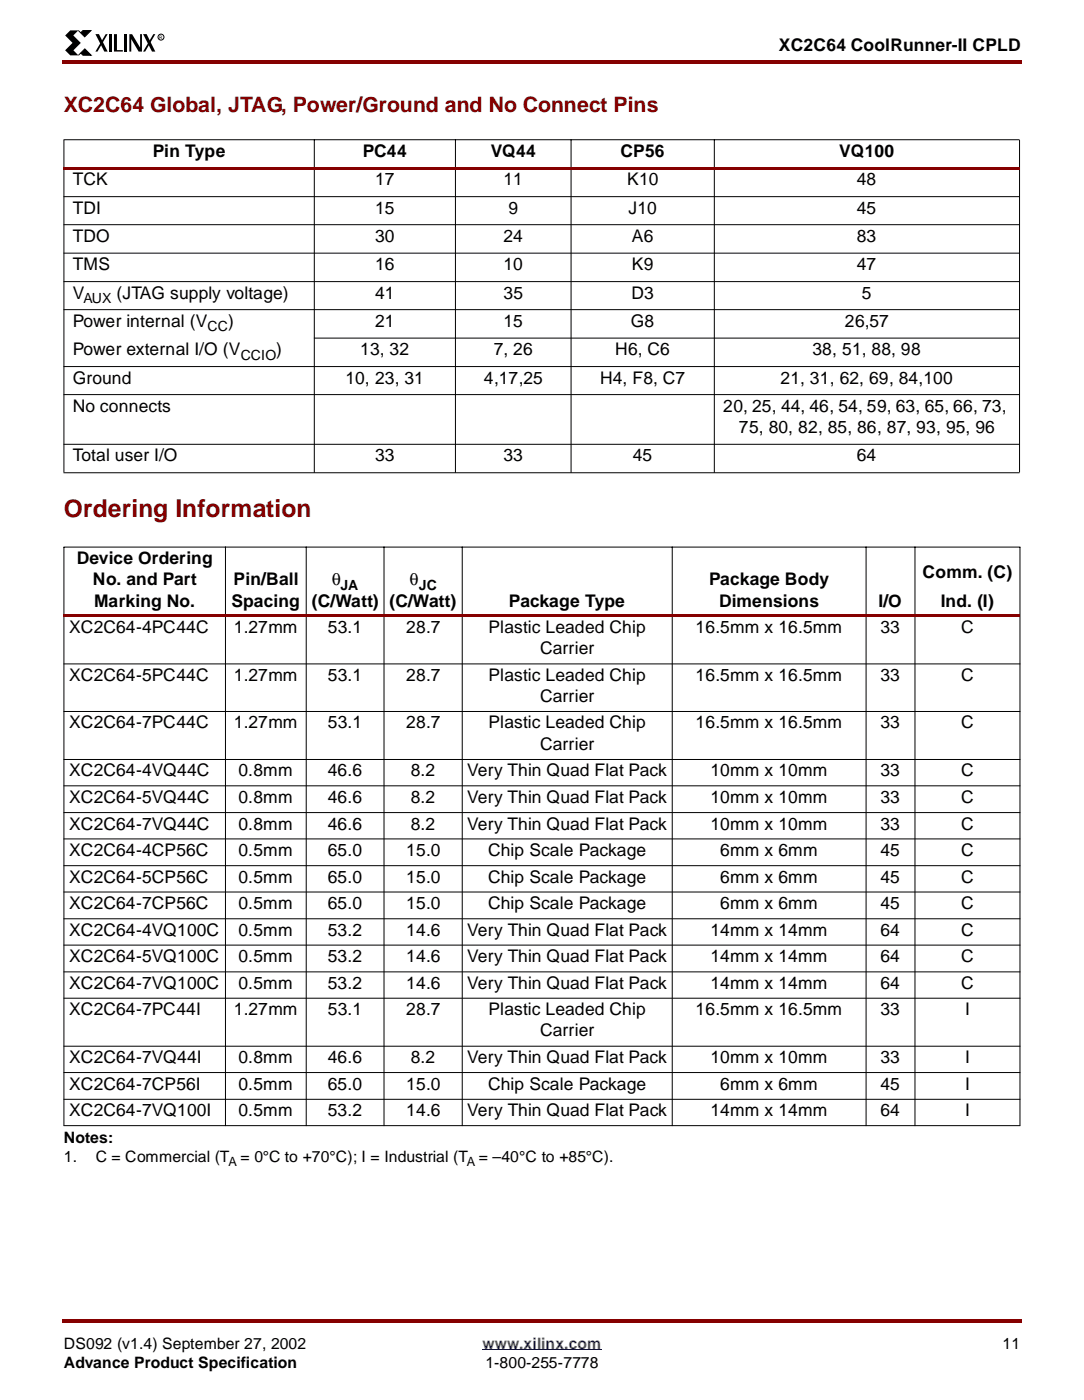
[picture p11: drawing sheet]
<svg xmlns="http://www.w3.org/2000/svg" width="216mm" height="279mm" viewBox="0 0 216 279" stroke-linecap="round" stroke-linejoin="round" font-family="sans-serif">
<defs><g id="words">
<text font-size="4.9" fill="#850000" x="12.7" y="103.1">Ordering Information</text>
<text font-size="4.2" fill="#850000" x="12.7" y="22.3">XC2C64 Global, JTAG, Power/Ground and No Connect Pins</text>
<g font-size="3.5">
<text x="155.1" y="10.2">XC2C64 CoolRunner-II CPLD</text>
<text x="30.4" y="31.3">Pin Type</text>
<text x="72.3" y="31.3">PC44</text>
<text x="97.7" y="31.3">VQ44</text>
<text x="123.6" y="31.3">CP56</text>
<text x="167.2" y="31.3">VQ100</text>
<text x="14.5" y="36.9">TCK</text>
<text x="74.7" y="36.9">17</text>
<text x="100.3" y="36.9">11</text>
<text x="124.9" y="36.9">K10</text>
<text x="170.6" y="36.9">48</text>
<text x="14.5" y="42.6">TDI</text>
<text x="74.7" y="42.6">15</text>
<text x="101.3" y="42.6">9</text>
<text x="125.2" y="42.6">J10</text>
<text x="170.6" y="42.6">45</text>
<text x="14.5" y="48.3">TDO</text>
<text x="14.5" y="53.8">TMS</text>
<text x="74.7" y="48.3">30</text>
<text x="74.7" y="53.8">16</text>
<text x="100.3" y="48.3">24</text>
<text x="100.3" y="53.8">10</text>
<text x="125.8" y="48.3">A6</text>
<text x="125.8" y="53.8">K9</text>
<text x="170.6" y="48.3">83</text>
<text x="170.6" y="53.8">47</text>
<text x="14.5" y="59.5">V</text>
<text x="23.2" y="59.5">(JTAG supply voltage)</text>
<text x="74.7" y="59.5">41</text>
<text x="100.3" y="59.5">35</text>
<text x="125.8" y="59.5">D3</text>
<text x="171.7" y="59.5">5</text>
<text x="14.5" y="65.2">Power internal (V</text>
<text x="45.4" y="65.2">)</text>
<text x="74.7" y="65.2">21</text>
<text x="100.3" y="65.2">15</text>
<text x="125.7" y="65.2">G8</text>
<text x="168.3" y="65.2">26,57</text>
<text x="14.5" y="70.8">Power external I/O (V</text>
<text x="55" y="70.8">)</text>
<text x="71.7" y="70.8">13, 32</text>
<text x="98.3" y="70.8">7, 26</text>
<text x="122.6" y="70.8">H6, C6</text>
<text x="161.8" y="70.8">38, 51, 88, 98</text>
<text x="14.5" y="76.5">Ground</text>
<text x="68.8" y="76.5">10, 23, 31</text>
<text x="96.4" y="76.5">4,17,25</text>
<text x="119.5" y="76.5">H4, F8, C7</text>
<text x="155.5" y="76.5">21, 31, 62, 69, 84,100</text>
<text x="14.5" y="82.1">No connects</text>
<text x="144" y="82.1">20, 25, 44, 46, 54, 59, 63, 65, 66, 73,</text>
<text x="147.2" y="86.4">75, 80, 82, 85, 86, 87, 93, 95, 96</text>
<text x="14.5" y="91.9">Total user I/O</text>
<text x="74.7" y="91.9">33</text>
<text x="100.3" y="91.9">33</text>
<text x="126" y="91.9">45</text>
<text x="170.6" y="91.9">64</text>
<text x="15.3" y="112.4">Device Ordering</text>
<text x="18.5" y="116.7">No. and Part</text>
<text x="46.5" y="116.7">Pin/Ball</text>
<text x="66.1" y="116.7">θ</text>
<text x="81.6" y="116.7">θ</text>
<text x="141.3" y="116.7">Package Body</text>
<text x="183.8" y="115.2">Comm. (C)</text>
<text x="18.7" y="120.9">Marking No.</text>
<text x="46.1" y="120.9">Spacing</text>
<text x="62.1" y="120.9">(C/Watt)</text>
<text x="77.6" y="120.9">(C/Watt)</text>
<text x="101.4" y="120.9">Package Type</text>
<text x="143.2" y="120.9">Dimensions</text>
<text x="175" y="120.9">I/O</text>
<text x="187.4" y="120.9">Ind. (I)</text>
<text x="13.7" y="126.1">XC2C64-4PC44C</text>
<text x="46.6" y="126.1">1.27mm</text>
<text x="65.3" y="126.1">53.1</text>
<text x="80.9" y="126.1">28.7</text>
<text x="97.3" y="126.1">Plastic Leaded Chip</text>
<text x="107.6" y="130.4">Carrier</text>
<text x="138.5" y="126.1">16.5mm x 16.5mm</text>
<text x="175.4" y="126.1">33</text>
<text x="191.5" y="126.1">C</text>
<text x="13.7" y="135.7">XC2C64-5PC44C</text>
<text x="46.6" y="135.7">1.27mm</text>
<text x="65.3" y="135.7">53.1</text>
<text x="80.9" y="135.7">28.7</text>
<text x="97.3" y="135.7">Plastic Leaded Chip</text>
<text x="138.5" y="135.7">16.5mm x 16.5mm</text>
<text x="175.4" y="135.7">33</text>
<text x="191.5" y="135.7">C</text>
<text x="107.6" y="140">Carrier</text>
<text x="13.7" y="145.2">XC2C64-7PC44C</text>
<text x="46.6" y="145.2">1.27mm</text>
<text x="65.3" y="145.2">53.1</text>
<text x="80.9" y="145.2">28.7</text>
<text x="97.3" y="145.2">Plastic Leaded Chip</text>
<text x="107.6" y="149.4">Carrier</text>
<text x="138.5" y="145.2">16.5mm x 16.5mm</text>
<text x="175.4" y="145.2">33</text>
<text x="191.5" y="145.2">C</text>
<text x="13.7" y="154.8">XC2C64-4VQ44C</text>
<text x="47.5" y="154.8">0.8mm</text>
<text x="65.3" y="154.8">46.6</text>
<text x="81.8" y="154.8">8.2</text>
<text x="93.1" y="154.8">Very Thin Quad Flat Pack</text>
<text x="141.5" y="154.8">10mm x 10mm</text>
<text x="175.4" y="154.8">33</text>
<text x="191.5" y="154.8">C</text>
<text x="13.7" y="160">XC2C64-5VQ44C</text>
<text x="47.5" y="160">0.8mm</text>
<text x="65.3" y="160">46.6</text>
<text x="81.8" y="160">8.2</text>
<text x="93.1" y="160">Very Thin Quad Flat Pack</text>
<text x="141.5" y="160">10mm x 10mm</text>
<text x="175.4" y="160">33</text>
<text x="191.5" y="160">C</text>
<text x="13.7" y="165.4">XC2C64-7VQ44C</text>
<text x="47.5" y="165.4">0.8mm</text>
<text x="65.3" y="165.4">46.6</text>
<text x="81.8" y="165.4">8.2</text>
<text x="93.1" y="165.4">Very Thin Quad Flat Pack</text>
<text x="141.5" y="165.4">10mm x 10mm</text>
<text x="175.4" y="165.4">33</text>
<text x="191.5" y="165.4">C</text>
<text x="13.7" y="170.6">XC2C64-4CP56C</text>
<text x="47.5" y="170.6">0.5mm</text>
<text x="65.3" y="170.6">65.0</text>
<text x="80.9" y="170.6">15.0</text>
<text x="97.2" y="170.6">Chip Scale Package</text>
<text x="143.5" y="170.6">6mm x 6mm</text>
<text x="175.4" y="170.6">45</text>
<text x="191.5" y="170.6">C</text>
<text x="13.7" y="175.9">XC2C64-5CP56C</text>
<text x="47.5" y="175.9">0.5mm</text>
<text x="65.3" y="175.9">65.0</text>
<text x="80.9" y="175.9">15.0</text>
<text x="97.2" y="175.9">Chip Scale Package</text>
<text x="143.5" y="175.9">6mm x 6mm</text>
<text x="175.4" y="175.9">45</text>
<text x="191.5" y="175.9">C</text>
<text x="13.7" y="181.2">XC2C64-7CP56C</text>
<text x="47.5" y="181.2">0.5mm</text>
<text x="65.3" y="181.2">65.0</text>
<text x="80.9" y="181.2">15.0</text>
<text x="97.2" y="181.2">Chip Scale Package</text>
<text x="143.5" y="181.2">6mm x 6mm</text>
<text x="175.4" y="181.2">45</text>
<text x="191.5" y="181.2">C</text>
<text x="13.7" y="186.5">XC2C64-4VQ100C</text>
<text x="13.7" y="191.8">XC2C64-5VQ100C</text>
<text x="47.5" y="186.5">0.5mm</text>
<text x="47.5" y="191.8">0.5mm</text>
<text x="65.3" y="186.5">53.2</text>
<text x="65.3" y="191.8">53.2</text>
<text x="80.9" y="186.5">14.6</text>
<text x="80.9" y="191.8">14.6</text>
<text x="93.1" y="186.5">Very Thin Quad Flat Pack</text>
<text x="93.1" y="191.8">Very Thin Quad Flat Pack</text>
<text x="141.5" y="186.5">14mm x 14mm</text>
<text x="141.5" y="191.8">14mm x 14mm</text>
<text x="175.4" y="186.5">64</text>
<text x="175.4" y="191.8">64</text>
<text x="191.5" y="186.5">C</text>
<text x="191.5" y="191.8">C</text>
<text x="13.7" y="197.1">XC2C64-7VQ100C</text>
<text x="47.5" y="197.1">0.5mm</text>
<text x="65.3" y="197.1">53.2</text>
<text x="80.9" y="197.1">14.6</text>
<text x="93.1" y="197.1">Very Thin Quad Flat Pack</text>
<text x="141.5" y="197.1">14mm x 14mm</text>
<text x="175.4" y="197.1">64</text>
<text x="191.5" y="197.1">C</text>
<text x="13.7" y="202.4">XC2C64-7PC44I</text>
<text x="46.6" y="202.4">1.27mm</text>
<text x="65.3" y="202.4">53.1</text>
<text x="80.9" y="202.4">28.7</text>
<text x="97.3" y="202.4">Plastic Leaded Chip</text>
<text x="138.5" y="202.4">16.5mm x 16.5mm</text>
<text x="175.4" y="202.4">33</text>
<text x="192.2" y="202.4">I</text>
<text x="107.6" y="206.6">Carrier</text>
<text x="13.7" y="211.9">XC2C64-7VQ44I</text>
<text x="47.5" y="211.9">0.8mm</text>
<text x="65.3" y="211.9">46.6</text>
<text x="81.8" y="211.9">8.2</text>
<text x="93.1" y="211.9">Very Thin Quad Flat Pack</text>
<text x="141.5" y="211.9">10mm x 10mm</text>
<text x="175.4" y="211.9">33</text>
<text x="192.2" y="211.9">I</text>
<text x="13.7" y="217.2">XC2C64-7CP56I</text>
<text x="47.5" y="217.2">0.5mm</text>
<text x="65.3" y="217.2">65.0</text>
<text x="80.9" y="217.2">15.0</text>
<text x="97.2" y="217.2">Chip Scale Package</text>
<text x="143.5" y="217.2">6mm x 6mm</text>
<text x="175.4" y="217.2">45</text>
<text x="192.2" y="217.2">I</text>
<text x="13.7" y="222.5">XC2C64-7VQ100I</text>
<text x="47.5" y="222.5">0.5mm</text>
<text x="65.3" y="222.5">53.2</text>
<text x="80.9" y="222.5">14.6</text>
<text x="93.1" y="222.5">Very Thin Quad Flat Pack</text>
<text x="141.5" y="222.5">14mm x 14mm</text>
<text x="175.4" y="222.5">64</text>
<text x="192.2" y="222.5">I</text>
</g>
<g font-size="3.1">
<text x="12.7" y="227.7">Notes:</text>
<text x="12.7" y="231.6">1.</text>
<text x="19.1" y="231.6">C = Commercial (T = 0°C to +70°C); I = Industrial (T = –40°C to +85°C).</text>
<text x="12.7" y="268.8">DS092 (v1.4) September 27, 2002</text>
<text x="199.7" y="268.8">11</text>
<text x="12.7" y="272.7">Advance Product Specification</text>
<text x="96.7" y="272.7">1-800-255-7778</text>
</g>
<text font-size="3.1" fill="#00f" x="96.1" y="268.8">www.xilinx.com</text>
<g font-size="2.8">
<text x="16.6" y="60.4">AUX</text>
<text x="41.3" y="66">CC</text>
<text x="48" y="71.7">CCIO</text>
<text x="67.8" y="117.5">JA</text>
<text x="83.4" y="117.5">JC</text>
</g>
<g font-size="2.5">
<text x="45.5" y="232.4">A</text>
<text x="93" y="232.4">A</text>
</g>
<text font-size=".9" x="31.7" y="7.7">R</text>
</g></defs>
<g fill="#850000">
<path d="M12.4 12h.3v.7h-.3z"/>
<path d="M203.2 12h.4v.7h-.4z"/>
<path d="M12.7 12h190.5v.7h-190.5z"/>
</g>
<path d="M12.7 266.7h190.4v7.6h-190.4z" fill="#fff"/>
<path d="M96.1 269.1h23.7" fill="none" stroke="#00f" stroke-width=".2"/>
<g fill="#850000">
<path d="M12.4 262.9h.3v.7h-.3z"/>
<path d="M203.2 262.9h.4v.7h-.4z"/>
<path d="M12.7 262.9h190.5v.7h-190.5z"/>
</g>
<path d="M12.7 6h20v5.2h-20z" fill="#fff"/>
<path d="M13 7.1l1-1h1.6l-1 1 1.5 1.5-1.5 1.4 1 1h-1.6l-1-1 1.4-1.5zM19 6.8h.7l1.7 3.5h-.6zM21 6.8h.4l-2 3.5h-.4zM21.6 6.8h.6v3.5h-.6zM22.7 6.8h.6v3.2h1.2v.3h-1.8zM24.8 6.8h.5v3.5h-.5zM25.8 6.8h.5l1.6 2.7v-2.7h.4v3.5h-.7l-1.5-2.5v2.5h-.3zM28.5 6.8h.7l1.7 3.5h-.6zM30.5 6.8h.4l-2 3.5h-.4z" fill="#000"/>
<path d="M15.6 6.1l.5 .4 .4-.4h1.6l-1.2 1.2zM16.1 10.6l-.5 .4 1.3-1.3 1.3 1.3h-1.7z" fill="#000" stroke="#000" stroke-width=".2"/>
<g fill="none" stroke="#000" stroke-width=".2">
<path d="M12.6 27.9h190.5M12.7 27.9v66.2M62.6 27.9v66.3M90.7 27.9v66.3M113.7 27.9v66.3M142.3 27.9v66.3M203.1 27.9v66.2"/>
<circle cx="32.1" cy="7.4" r=".59"/>
</g>
<path d="M12.6 33.3h190.5v.5h-190.5z" fill="#850000"/>
<g fill="none" stroke="#000" stroke-width=".2">
<path d="M12.6 39.2h190.5M12.6 44.8h190.5M12.6 50.5h190.5M12.6 56.1h190.5M12.6 61.7h190.5M12.6 73.1h190.5M12.6 78.7h190.5M62.5 67.4h140.6M12.6 88.6h190.5M12.6 94.2h190.5M12.6 109h190.6M12.7 109v115.4"/>
<path d="M44.9 109v115.4M61 109v115.4M76.5 109v115.4M92.1 109v115.4M133.9 109v115.4M172.5 109v115.4M182.2 109v115.4M203.1 109v115.4"/>
</g>
<path d="M12.6 122.5h190.6v.5h-190.6z" fill="#850000"/>
<g fill="none" stroke="#000" stroke-width=".2">
<path d="M12.6 132.3h190.6M12.6 141.8h190.6M12.6 151.4h190.6M12.6 156.6h190.6M12.6 162h190.6M12.6 167.2h190.6M12.6 172.5h190.6M12.6 177.8h190.6M12.6 183.1h190.6M12.6 188.4h190.6M12.6 193.7h190.6M12.6 199h190.6"/>
<path d="M12.6 208.5h190.6M12.6 213.8h190.6M12.6 219.1h190.6M12.6 224.4h190.6"/>
</g>
<use href="#words"/>
</svg>
